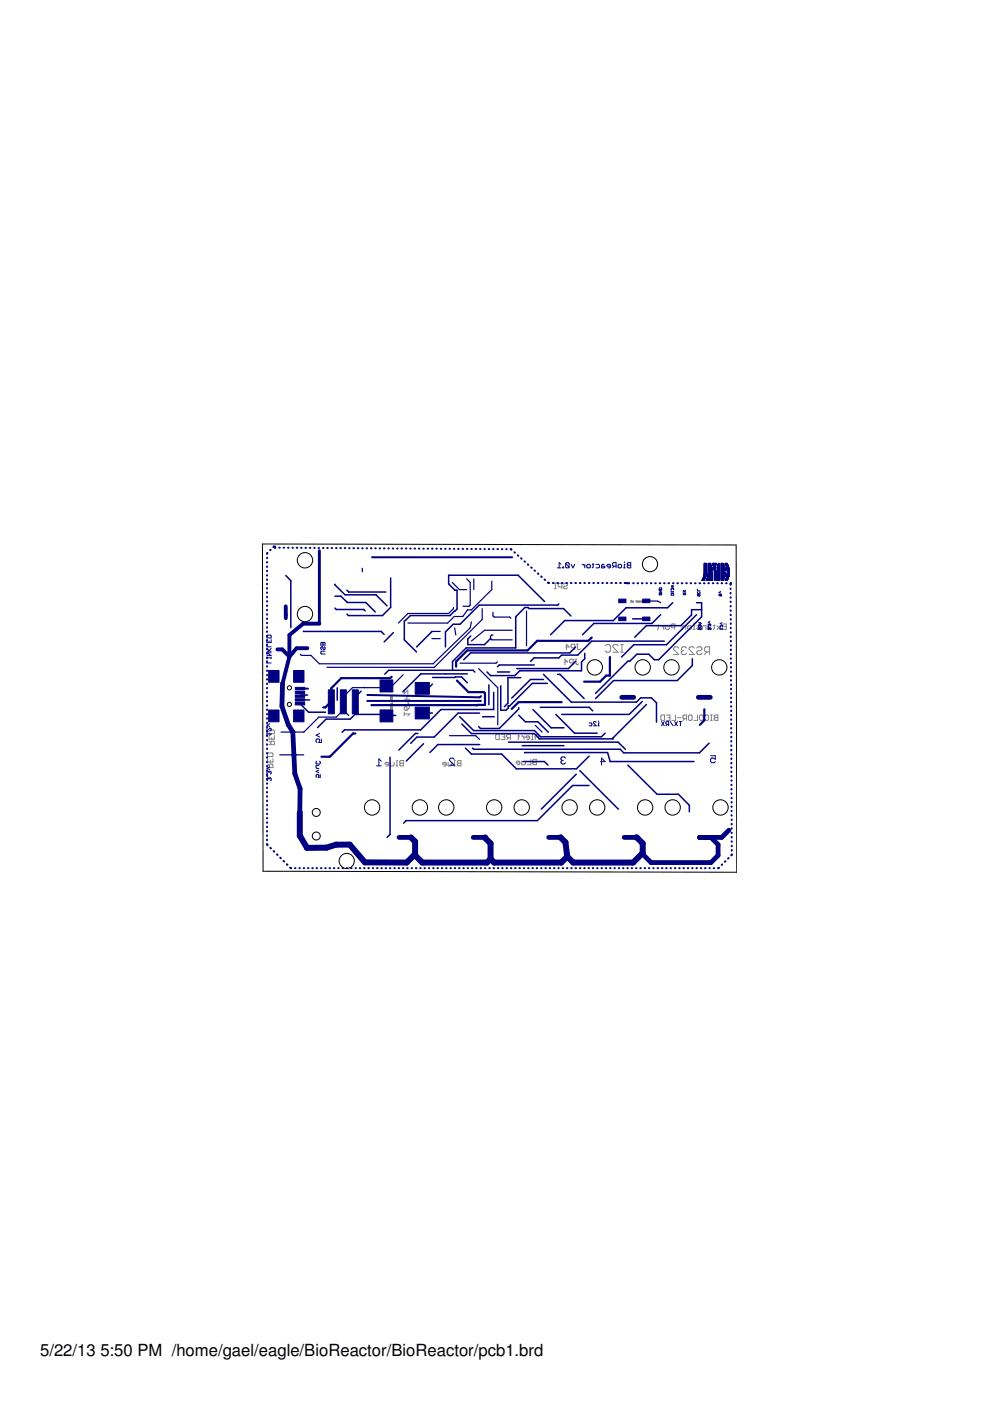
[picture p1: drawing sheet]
<svg xmlns="http://www.w3.org/2000/svg" width="210mm" height="297mm" viewBox="0 0 210 297" stroke-linecap="round" stroke-linejoin="round" font-family="sans-serif">
<defs><g id="words">
<g font-size="3.5">
<text x="8.5" y="287.5">5/22/13</text>
<text x="21.3" y="287.5">5:50 PM /home/gael/eagle/BioReactor/BioReactor/pcb1.brd</text>
</g>
</g></defs>
<g fill="none" stroke="#808080" stroke-width=".21">
<path d="M117.6 123.7h.3M117.6 124.8h.3M117.8 123.7v1.1M119.1 124.4h-.6l-.2-.2v-.4l.2-.1h.6v1.1M119.5 123.8l.2-.1h.4l.2 .3-.2 .2h-.4l-.2 .4 .2 .2h.4l.2-.2M119.9 137.2h.8l-.6-.6v1.2M121.9 137.4h-.6l-.2-.2v-.4l.2-.2h.6v1.2M121.9 139.8h.4M122.1 139.8v.9l.2 .2 .4-.2M122.2 136.6h.4M122.4 136.6v1l.2 .2 .4-.2M128.3 136.9l.3-.2h.5l.3 .2v1.1l-.3 .3h-.5l-.3-.3"/>
<path d="M131 136.9l-.2-.2h-.6l-.2 .2v.3l1 1.1h-1M131.6 138.3h.5M131.6 136.7h.5M131.9 136.7v1.6M133.7 127.4h.3v.2h-.3M134.1 127.4v.3h.2v-.3M134.8 127.4h.2M134.9 127.4l-.1 .3M135.3 127.6h-.2v-.2l.2 .1-.2 .2M135.4 127.4l.3 .1-.2 .2h.2M136.1 127.6h-.3l.1-.2 .2 .1-.2 .2M136.3 127.6l-.1 .1"/>
<path d="M136.5 127.6l-.3-.1 .1-.2h.2v.4M139.4 132.7h.4M139.6 132.5v.8l-.2 .2M140.1 132.7h.3l.3 .4M140.7 132.7v.8M141.1 132.9l.2-.2h.4l.2 .2v.4l-.2 .2h-.4l-.2-.2zM143.1 133.1h-.6l-.2-.2v-.4l.2-.2h.6v1.2M143.9 137.4l-.3-.3h-.5l-.3 .3v.3l1.1 1.1h-1.1M144.6 133.5v-.6l.2-.2h.6v.8M144.7 137.9h.3M144.7 137.9l-.2 .3v.3l.2 .3h.6l.3-.3M145.6 137.4l-.3-.3h-.6l-.2 .3v.3l.2 .2"/>
<path d="M145.8 132.9l.2-.2h.4l.2 .2v.4l-.2 .2h-.4l-.2-.2zM147 133.5h.4M147.2 132.1v.2M147.2 137.4l-.3-.3h-.5l-.3 .3v.3l1.1 1.1h-1.1M147.4 132.7h-.2v.8M147.7 137.4l.3-.3h.5l.3 .3v.3l-.3 .2h-.5l-.3 .3v.3l.3 .3h.5l.3-.3M147.7 132.7h.6l.2 .2-.2 .2h-.3l-.3 .2 .3 .2h.5M148.9 133.5v-.6l.2-.2h.6v.8M149.9 138.2l-.5 .6M150.5 138.2h-.9l-.2-.3v-.5l.2-.3h.9v1.7M150.7 132.7h-.4l-.2 .2v.6h.6l.2-.2-.2-.2h-.6M151.3 132.7h.3"/>
<path d="M151.4 132.5v.8l-.1 .2M152 132.7l.8 .8M152.8 132.7l-.8 .8M153.2 132.3h.8v1.2h-.8M153.6 132.9h.4M56.7 159.8l.2-.2h.8l.2 .2v.6h-1.2zM57 157.9h1.2v-.6l-.2-.2h-.4l-.2 .2v.6M57 155l.2-.2h.8l.2 .2v.6h-1.2zM57 156v.7h1.2v-.7M57 157.1l.4 .4M57.6 156.3v.4M82.8 148.2v.2"/>
<path d="M82.8 148.3h.4l-.1 .1M83 150.1h.2l-.1 .2M83 149.8h.2l-.1 .1M83 150.1h-.2l.1 .2M83 149.1v.1M83 149.8h.1M83 150.1v.1M83 149.8h-.2l.1 .1M83.1 149.3h-.3v.2l.3 .1M83.1 147.8v.3h-.2M83.1 147.8l-.3 .1 .1 .2M83.1 147.8l-.2 .3"/>
<path d="M83.2 148.9v.3h-.4M83.2 147.4l-.4 .2 .4 .1M85.7 147.5h1.2M85.7 150l.2-.2 .4 .2v.6h-.4l-.2-.2zM85.7 151.4h1.2l-.4 .4M85.7 146.3v.8l.8-.8v.8M85.7 151v.8M85.7 148.6h1.2l-.4 .4 .4 .4h-1.2M85.7 148.3h1.2M86.3 147.5v.8M86.9 149.8l-.6 .8M105.3 155.7h.6v1.1h-.6l-.2-.2v-.7z"/>
<path d="M106.3 155.7h.7v1.1h-.7M106.6 156.2h.4M107.8 156.4l-.4 .4M108.2 156.4h-.6l-.2-.2v-.3l.2-.2h.6v1.1M109.8 156h.4M110 155.9v.7l-.2 .2M110.6 156l.5 .4M111.1 156v.8M112.3 156.4h-.8l.2-.4h.4l.2 .2v.4l-.2 .2h-.4M112.7 156.8h.4M113.1 155.7h-.2v1.1M113.5 156.8v-.8l.4-.3 .3 .3v.8"/>
<path d="M113.5 156.2h.7M119.6 140.3h.8l-.6-.5v1.1M121.5 140.5h-.6l-.1-.2v-.3l.1-.2h.6v1.1M140.3 151.6h.6v1.1h-.6l-.2-.2v-.7zM141.3 151.6h.7v1.1h-.7M141.7 152.2h.3M143.2 151.6v1.1h-.7M143.6 152.2h.8M145.2 152.4l-.4 .3M145.6 152.4h-.6l-.2-.2v-.4l.2-.2h.6v1.1M146 151.8l.2-.2h.3l.2 .2v.7l-.2 .2h-.3l-.2-.2zM147.9 151.6v1.1h-.8"/>
<path d="M148.5 151.6h.4l.2 .2v.7l-.2 .2h-.4l-.2-.2v-.7zM149.5 151.8l.2-.2h.4l.1 .2v.7l-.1 .2h-.4l-.2-.2M150.6 151.6h.4M150.6 152.7h.4M150.8 151.6v1.1M151.4 151.8l.2-.2h.6v1.1h-.6l-.2-.2 .2-.3zM151.6 152.2h.6M56.7 162.8h1.2v-.6l-.2-.2h-.4l-.2 .2v.6M56.7 160.8v.8h1.2v-.8M56.7 162l.4 .4M57.3 161.2v.4M82.4 162h-.8l.2-.4h.4l.2 .2v.4l-.2 .2h-.4"/>
<path d="M82.8 161.6v.8h.6l.2-.2v-.6M84 162.4h.3M84.3 161.2h-.1v1.2M84.8 161.4l.1-.2h.6v1.2h-.6l-.1-.2 .1-.4zM84.9 161.8h.6M94.6 162h-.7l.1-.4h.4l.2 .2v.4l-.2 .2h-.4M95 161.6v.8h.6l.2-.2v-.6M96.2 162.4h.4M96.6 161.2h-.2v1.2M97 161.4l.2-.2h.5v1.2h-.5l-.2-.2 .2-.4zM97.2 161.8h.5M110.2 161.8h-.7l.1-.4h.4l.2 .2v.3l-.2 .2h-.4"/>
<path d="M110.6 161.4v.7h.6l.2-.2v-.5M112.6 161v1.1h-.8M113 161.2l.2-.2h.5v1.1h-.5l-.2-.2 .2-.3zM113.2 161.6h.5"/>
</g>
<g fill="none" stroke="#000080" stroke-width=".21">
<path d="M118.9 119.7l-.3-.4v1.1M119.9 119.5l.2-.2h.4l.2 .2v.7M119.9 119.5v.7l.2 .2h.4l.2-.2M119.9 119.5l.8 .7M121.1 119.7l.4 .7 .4-.7M123.4 119.7l.6 .3M124 119.7v.7M124.4 119.8l.2-.1h.4l.2 .1v.4l-.6 .2-.2-.2zM125.6 119.7h.3M125.8 119.5v.7l-.2 .2M126.4 119.7h.5l.2 .1v.4l-.2 .2h-.5M128.1 119.7h-.4l-.2 .1v.6h.6l.2-.2-.2-.2h-.6"/>
<path d="M131 119.8l.2-.1h.4l.2 .1v.4l-.6 .2-.2-.2zM132.4 119.1v.2M132.6 119.7h-.2v.7M133 119.5l.2-.2h.5v1.1h-.5l-.2-.2 .2-.4zM133.2 119.8h.5M149.3 119.8h.5M149.3 119.6h.5M149.3 120h.5M149.3 119.9h.5M149.3 119.7h.5M149.3 119.5h.5M149.3 119.4h.5"/>
<path d="M150.2 119.8h.5M150.2 119.6l.5 .1M150.2 120h.6M150.2 119.9h.6M150.2 119.7h.5M150.2 119.6h.4M150.2 119.5h.4M150.2 119.4h.4M151 119.5h.9M151 119.4h1M151 119.6h.9M151.1 119.6h.7"/>
<path d="M151.1 119.7h.7M151.2 119.8h.6M151.2 119.9h.5M151.2 120h.5M151.7 119.9l-.5 .1M152.1 120h.4M152.1 119.9h.4M152.2 119.9h.3M152.2 119.8h.3M152.2 119.7h.3M152.3 119.7h.2M152.3 119.6h.2"/>
<path d="M152.3 119.5h.2M152.4 119.5h.1M152.4 119.4h.1M152.9 119.8l.6 .1M152.9 119.6h.5M152.9 120h.7M152.9 119.9l.6 .1M152.9 119.9h.6M152.9 119.8h.6M152.9 119.7l.6 .1M152.9 119.7h.5M152.9 119.5h.5"/>
<path d="M152.9 119.5h.4M152.9 119.4h.4M153.7 119.4h.5M153.8 119.5h.4M153.8 119.6h.4M153.8 119.6h.5M153.8 119.7h.5M153.9 119.7h.4M153.9 119.8h.4M153.9 119.8l.4 .1M153.9 119.9h.5M153.9 119.9l.5 .1"/>
<path d="M154 120h.4M56.6 134.8l.1-.1h.6l.2 .1v.5h-.9zM56.6 135.6v.6h.9v-.6M56.6 136.5v.6h.9M56.6 139.3v.3M56.6 140v.6h.9M56.6 139.5h.9M56.6 138.1h.9M56.6 137.5l.4 .4M57 135.9v.3M57.5 139.3v.3M57.5 138.4h-.9l.9 .6h-.9"/>
<path d="M57.5 137.5l-.6 .6M68 136.3l.2-.1 .3 .1 .3-.1 .1 .1v.5h-.9zM68.5 136.3v.5M68.8 137.1l.1 .2-.1 .4-.3-.1-.2-.5-.3 .2 .2 .4M68.9 138.1h-.7l-.2 .1 .2 .5h.7M118.2 120.4h.7M119.3 120.2h.2v.2h-.2zM129.5 120h-.8l.2-.3h.4l.2 .1v.4l-.2 .2h-.4M130.2 120l-.3 .4M130.6 120h-.6l-.1-.2v-.3l.1-.2h.6v1.1M132.2 120.4h.4M139.8 124.7h.4l.1 .3h-.5z"/>
<path d="M140.2 125.8v.3h-.4v-.2l.2-.1v.2M140.3 125.2h-.5l.5 .4h-.5M142.3 125.9l.4-.1 .1 .4h-.5zM142.3 124.7v.4l.3-.4 .2 .1-.1 .3M142.3 125.3v.3M142.3 125.5h.5l-.2 .1M142.4 124.1l.3 .4M142.4 124.3h.3M142.6 124.1v.4M142.7 124.1l-.3 .4M144.8 126.1h.6v-.3l-.3-.1-.1 .4M144.8 125.7l.2 .2"/>
<path d="M144.8 125.2l.6 .3M145.4 125.2l-.6 .3M147.9 124.9v.4h.5M148 125.5v.3h.4l-.1-.3M148.1 132.7l.5-.1 .1 .3h-.6zM148.1 132h.4l.2 .2-.6 .2M148.3 126l.1 .3-.2 .1-.2-.4v.4M148.4 132v.4M148.6 133.1v.4l-.3-.4-.2 .1 .1 .3M148.8 123.1h.5M148.9 122.9h.4M149 122.7h.5"/>
<path d="M149.1 122.5h.4M149.2 122.2h.4M149.3 122h.4M149.3 123h-.5M149.3 121.9h.4M149.3 123h-.4M149.3 121.8h.4M149.3 121.7h.4M149.3 121.7h.5M149.3 120.4h.5M149.3 120.2h.5M149.3 121.6h.5"/>
<path d="M149.3 121.5h.5M149.3 121.4h.5M149.3 121.3h.5M149.3 121.2h.5M149.3 121.1h.5M149.3 121h.5M149.3 120.9h.5M149.3 120.8h.5M149.3 120.7h.5M149.3 120.6h.5M149.3 120.5h.5M149.3 120.3h.5"/>
<path d="M149.3 120.1h.5M149.4 122.9h-.5M149.4 122.8h-.4M149.4 122.7l-.4 .1M149.5 122.7h-.5M149.5 122.6h-.4M149.6 122.4h-.5M149.6 122.3h-.4M149.7 122.1h-.5M149.7 122l-.5 .1M149.7 123.1h1.3M149.7 123h1.3"/>
<path d="M149.7 121.9l-.4 .1M149.7 121.8l-.4 .1M149.8 123h1.2M149.8 121.7h-.5M149.8 122.9h1.2M149.8 122.8h1.2M149.9 122.8h1.1M149.9 122.7h1.1M149.9 122.6h1.1M150 122.5h1M150 122.4h1M150 122.3h1"/>
<path d="M150.1 122.2h.9M150.1 122.1h.9M150.1 122h.9M150.1 121.9h.9M150.1 121.8h.9M150.2 132.9l.1 .1zM150.2 121.7h.8M150.2 121.6h.8M150.2 121.5h.8M150.2 120.4h.7M150.2 120l.6 .1M150.2 120.2h.7"/>
<path d="M150.2 121.4h.8M150.2 121.4h.4M150.2 121.3h.4M150.2 121.2h.4M150.2 121.1h.4M150.2 121.1h.8M150.2 121h.8M150.2 120.9h.8M150.2 120.8h.8M150.2 120.7h.8M150.2 120.6h.8M150.2 120.5h.8"/>
<path d="M150.2 120.4h.8M150.2 120.3h.7M150.2 120.1l.7 .1M150.2 120.1h.7M150.4 133.3h.3l-.1 .2M150.4 132.4h.3l-.1 .3M150.4 133.3h-.2l.1 .2M150.4 132.4v.1M150.4 133.3h.1M150.4 132.4h-.2l.1 .3M150.5 131.8l-.3 .2 .3 .1M151.3 120h.4"/>
<path d="M151.3 120.1h.4M151.3 120.2h.4M151.3 120.3h.4M151.3 120.4h.4M151.4 120.5h.3M151.4 120.4h.3M151.4 120.6h.3M151.4 120.7h.3M151.4 120.8h.3M151.4 121h.4M151.4 120.9l.4 .1M151.4 120.9h.4"/>
<path d="M151.5 123.1h1M151.5 123h1M151.5 122.9h1M151.5 122.8h1M151.5 122.7h1M151.5 122.6h1M151.5 122.5h1M151.5 122.4h1M151.5 122.3h1M151.5 122.2h1M151.5 122.1h1M151.5 122h1"/>
<path d="M151.5 121.9h1M151.5 121.8h1M151.5 121.7h1M151.5 121.6h1M151.5 121.5h1M151.5 121.4h1M151.5 121.3h1M151.5 121.2h.4M151.5 121.1h.4M151.5 121.1h.3M152.1 120.4h.4M152.1 120.2h.4"/>
<path d="M152.1 120.6h.4M152.1 120.5h.4M152.1 120.3h.4M152.1 120.1h.4M152.1 120.7h.4M152.1 120.8h.4M152.2 120.9h.3M152.2 120.8h.3M152.2 121h.3M152.3 121.1h.2M152.3 121.2h.2M152.7 133.3h.5l-.1 .2"/>
<path d="M152.7 132.6v.3l.4-.3 .1 .1-.1 .2M152.7 133.1v.4M152.8 125.4l-.4 .2 .4 .2M152.9 120.4h.8M152.9 120.2h.7M152.9 123.1h.4M152.9 123h.4M152.9 122.6h.7M152.9 122.5h.7M152.9 122.2h.8M152.9 122h.8M152.9 121.9h.9"/>
<path d="M152.9 121.8h.9M152.9 121.7h.9M152.9 121.6h.9M152.9 121.5h.9M152.9 121.4h.9M152.9 121.4h.4M152.9 121.3h.4M152.9 121.2h.4M152.9 121.1h.4M152.9 121.1h.5M152.9 121h.9M152.9 120.9h.9"/>
<path d="M152.9 120.8h.9M152.9 120.7h.9M152.9 120.6h.8M152.9 120.5h.8M152.9 120.3h.8M152.9 120.2l.7 .1M152.9 120.1h.7M153 126v.3h-.3v-.3l-.3 .1 .1 .2M153.1 132l-.4 .2 .4 .2M153.4 123h-.5M153.4 122.9h-.5M153.5 122.8h-.6"/>
<path d="M153.5 122.7l-.6 .1M153.5 122.7h-.6M153.5 122.6l-.6 .1M153.6 122.5h-.7M153.6 122.4h-.7M153.6 122.3h-.7M153.7 122.3h-.8M153.7 122.2h-.8M153.7 122.1h-.8M153.8 123.1h.4M153.8 121.9l-.9 .1M153.8 121.8l-.9 .1"/>
<path d="M153.8 121.7h-.9M153.8 122.9h.5M153.9 122.8h.4M153.9 122.7h.4M154 120.1h.4M154 122.4h.5M154 120.1h.5M154.1 120.2h.4M154.1 122.4h.4M154.1 120.2l.4 .1M154.1 120.4h.4M154.1 122.3h.4"/>
<path d="M154.1 120.3h.4M154.1 122.2h.4M154.1 122.1h.5M154.1 120.5h.5M154.1 120.5h.4M154.1 122h.5M154.1 120.6h.5M154.2 121.9h.4M154.2 120.7h.4M154.2 121.8h.4M154.2 120.9h.4M154.2 120.8h.4"/>
<path d="M154.2 123h-.4M154.2 121.7h.4M154.2 121.6h.4M154.2 121.5h.4M154.2 121.1h.4M154.2 121h.4M154.2 121.4h.4M154.2 121.3h.4M154.2 121.2h.4M154.3 122.9h-.5M154.4 122.7h-.5M154.4 122.6l-.5 .1"/>
<path d="M154.4 122.6h-.4M154.4 122.5l-.4 .1M154.5 122.5h-.5M154.5 122.3h-.4M154.6 121.9l-.4 .1M154.6 121.8l-.4 .1M56.6 154.4v.6l.6-.6 .3 .1-.2 .5M56.6 155.3v.6M56.6 155.6h.9l-.3 .3M57.2 153.5l-.6 .3 .6 .3M67.8 155.5l-.8 .4 .8 .4M68.1 156.7v.7h-.5l.2-.3-.2-.4h-.4l-.2 .2v.3l.2 .2"/>
<path d="M124.9 153.3h.4l.2 .1-.2 .5h-.4M126.4 153.1l-.1-.1-.5 .1 .6 .8h-.6M126.8 153.9h.3M126.9 152.8v.2M127.1 153.3h-.2v.6M140.3 153l.5 .9M140.8 153l-.5 .9M141.5 153.6l-.3 .3M141.8 153.6h-.5l-.1-.5 .1-.1h.5v.9M142.1 153l.6 .9M143 153l.6 .9M143.6 153l-.6 .9"/>
<path d="M144 153h.6M144.3 153v.9M56.6 164.4l.1 .2zM57 165.1l.2-.2 .3 .2-.2 .4M57 163.7l.2-.2 .3 .2-.2 .4M57 165.1l-.1-.2-.3 .2 .1 .4M57 163.7v.1M57 165.1v.1M57 163.7l-.1-.2-.3 .2 .1 .4M57.2 162.6l-.6 .3 .6 .3M67.2 161.4l-.2 .1 .2 .5h.6l.1-.2-.1-.4M67.6 162.3h-.6v.5l.2 .1h.4"/>
<path d="M67.6 163.3l-.6 .3 .6 .3M67.9 164.2v.6h-.4l.1-.3-.1-.3-.5 .2 .2 .4M79.8 162.4h1M80.8 161.4l-.5-.5v1.5M96.3 161l-.2-.3h-.5l-.3 .3v.2l1 1h-1M119.2 161.2l-.3 .3 .3 .5h.5l.2-.3M119.2 161.2h.2M119.9 160.7l-.2-.2h-.5l-.3 .2 .3 .5M127.3 161.5h1l-.7-.8v1.5M150.7 160.2h1v.8l-.5-.3h-.3l-.2 .3v.5l.2 .2h.5l.3-.2"/>
</g>
<g fill="#000080" stroke="#000080" stroke-width=".21">
<path d="M80.6 144.2h2.7v2.5h-2.7z"/>
<path d="M80.6 150.5h2.7v2.6h-2.7z"/>
<path d="M69.6 146.3h1.3v5h-1.3z"/>
<path d="M72.2 146.3h1.2v5h-1.2z"/>
<path d="M74.7 146.3h1.3v5h-1.3z"/>
<path d="M131.2 130.8h1.5v.8h-1.5z"/>
<path d="M136.3 130.8h1.5v.8h-1.5z"/>
<path d="M131.2 127h1.5v.8h-1.5z"/>
<path d="M136.3 127h1.5v.8h-1.5z"/>
<path d="M88 144.7h3v2.5h-3z"/>
<path d="M88 149.9h3v2.5h-3z"/>
<path d="M62.3 150.5h2.2v2.5h-2.2z"/>
<path d="M62.3 142.2h2.2v2.5h-2.2z"/>
<path d="M57 150.5h2.2v2.5h-2.2z"/>
<path d="M57 142.2h2.2v2.5h-2.2z"/>
<path d="M62.6 148.9h2v.6h-2z"/>
<path d="M62.6 148.1h2v.6h-2z"/>
<path d="M62.6 147.3h2v.5h-2z"/>
<path d="M62.6 146.5h2v.5h-2z"/>
<path d="M62.6 145.7h2v.5h-2z"/>
</g>
<path d="M125.5 135.2l-.7 .7h-10.9l-2 2h-12.8l-2.4 2.4v1.1M129.3 139.3v3.9h-.8l-1.3 1.3h-3.4M75.4 155.5h-.5l-4.9 4.8-1.8 .1M83 143.5l-.3 .3h-10.4l-2 2.1v2.9l-1.3 1.2h-.5M96.9 144.3l2.4 2.4h3.3l.2 .3v2.5h-24M119.1 148.9h-9.1l-1.5 1.4M149.3 150.4v2.3l-.9 1" fill="none" stroke="#000080" stroke-width=".47"/>
<path d="M63.6 172.3v4.9l1.5 2.6 4.1-.1 2-.6h2.9l3.3 3.7 8.8 .1 1.8-1.8v-2.7l-.9-.9M102.9 177.5l1.1 1.3v3.3M118.9 177.5v.1M118.9 177.6l1 1 .4 3M134.9 177.5l1.4 1.3v2l-2.1 2.1h-12.7l-1.2-1.3M87.9 181.2l1.6 1.7h13.8l.7-.8M120.3 181.6l-1.3 1.3h-14.2l-.8-.8" fill="none" stroke="#000080" stroke-width="1.3"/>
<path d="M59.9 144.9l-.1 4.8 1.3 4 1 1.5 .4 8.8 1.1 3.2v5.1M131.8 147.8h2.6M148.1 147.8h2.5M84.6 177.5h2.5M100.3 177.5h2.6M116.3 177.5h2.6M132.3 177.5h2.6M150.7 177.5l1.6 1.6v2.3l-1.6 1.5h-12.7l-1.9-1.9M154.5 176l-1.5 1.5h-4.7" fill="none" stroke="#000080" stroke-width="1"/>
<path d="M58.8 137.7h1l1.6 1.5M60.6 128.6v2.5M61.4 139.2l-1.5 5.7M65.2 137.4h-2.3l-1.5 1.8M67.7 132.2h-3.4l-2.9 2.4v4.6" fill="none" stroke="#000080" stroke-width=".83"/>
<path d="M67.7 116.8v15.4" fill="none" stroke="#000080" stroke-width=".61"/>
<g fill="none" stroke="#000080" stroke-width=".25">
<path d="M76.8 120.5v.7M91.6 135.4h1.7M91.6 133.9h1.7M95.9 123.5l1.5 1.5h1.5M96.1 128.8v.3l-1 1h-8.6l-2 2M96.4 133.1l.2 1.5M98.9 122.7l.8 .8v4.8l-.3 .2h-1.2M99.9 131.8l-.2 1.3-7.9 7.6h-24.1l-1.8-1.7h-2l-.3-.3M100.5 122.7v2.3M102.2 129.1v2.2l-10.1 10.2h-22.8M104.3 123.2v1.8l-4.4 4.3h-.8l-1 1.4h-1.8l-1.4 1.4h-8.4M104.5 134.6h-.2l-.3 .3v.5l.3 .3h4.3"/>
<path d="M104.5 129.8v.8l.3 .2h3.3l.2 .3M108.6 133.6h-5.9l-2.8 2.3M111.6 129.6v7.3M137 127.4h2.4l.7 .4M62.1 155.2h-2.5M62.3 160h-3M72.8 148.8v1.8l1.1 1.1M72.8 148.8l-.1 1.8-1.4 1.4h-3.7l-3.2 3.2h-2.3M77.3 145.7v.1M81.9 145.5l-.3 .3h-6.9l-1.9 1.9v1.1M81.9 145.4v.1M85.5 143.1l-2.3 2.3h-1.3"/>
<path d="M95.3 156h5.6l.8 .8M101.5 141.8l4 4v7.9M105.5 140.3l-.3 .3h-7.7M113.5 153.8l1.4 1.4M64.4 160l-2.1 .1"/>
</g>
<g fill="none" stroke="#000080" stroke-width=".42">
<path d="M56.6 118.3v.1M56.6 119.2v.1M56.7 117.2l-.1 .2M57.4 116.6h-.1M58 116l.3-.1-.2 .1 .3 .1M59.2 116.1h.1M60.1 116.1h.1M61.1 116.1h.1M62 116.1h.1M62.9 116.1h.1M63.8 116.1l.1 .1M64.8 116.2h.1"/>
<path d="M65.7 116.2h.1M66.6 116.2h.1M67.5 116.2h.1M68.5 116.2h.1M69.4 116.2h.1M70.3 116.2h.1M71.2 116.2h.2M72.2 116.2h.1M73.1 116.2h.1M74 116.2h.1M74.9 116.2h.2M75.9 116.2h.1"/>
<path d="M76.8 116.2h.1M77.7 116.2h.1M78.6 116.2h.2M78.9 118.2h29.7M79.6 116.2h.1M80.5 116.3h.1M81.4 116.3h.1M82.3 116.3h.1M83.3 116.3h.1M84.2 116.3h.1M85.1 116.3h.1M86 116.3h.1"/>
<path d="M87 116.3h.1M87.9 116.3h.1M88.8 116.3h.1M89.7 116.3h.2M90.7 116.3h.1M91.6 116.3h.1M92.5 116.3h.1M93.5 116.4h.1M94.4 116.4h.1M95.3 116.4h.1M96.2 116.4h.1M97.1 116.4h.2"/>
<path d="M98.1 116.4h.1M99 116.4h.1M99.9 116.4h.1M100.8 116.4h.2M101.8 116.4h.1M102.7 116.4h.1M103.6 116.4h.1M104.5 116.4h.1M105.5 116.4h.1M106.4 116.4h.1M107.3 116.4h.1M108.2 116.4l.3 .1"/>
<path d="M109.1 117.1l.1 .1M109.8 117.7l.1 .1M110.5 118.4l.1 .1M111.2 119l.1 .1M111.9 119.7l.1 .1M56.6 120.1v.1M56.6 121v.1M56.6 121.9v.1M56.6 122.9v.1M56.6 123.8v.1M56.6 124.7v.1M56.6 125.6v.1"/>
<path d="M56.6 126.5v.1M56.6 127.4v.2M56.6 128.4v.1M56.6 129.3v.1M56.6 130.2v.1M56.6 131.1v.1M56.6 132v.1M56.6 133v.1M56.6 133.9v.1M56.6 134.8v.1M56.6 135.7v.1M56.6 136.7v.1"/>
<path d="M56.6 137.6v.1M56.6 138.5v.1M56.6 139.4v.1M112.6 120.3l.1 .1M113.3 120.9l.1 .1M114 121.6l.2 .1M114.7 122.2l.2 .1M115.5 122.9l.1 .1M116.2 123.5l.2 .1M117.2 123.6h.2M118.2 123.6h.1M119.1 123.6h.2"/>
<path d="M120.1 123.6h.1M121 123.6h.2M122 123.6h.1M122.9 123.6h.2M123.9 123.6h.1M124.8 123.6h.2M125.8 123.6h.1M126.7 123.6h.2M127.7 123.6h.1M128.6 123.6h.2M129.6 123.6h.1M130.5 123.6h.2"/>
<path d="M131.5 123.6h.1M132.4 123.6l1 .1M134.2 123.7h.2M135.2 123.7h.1M136.1 123.7h.1M137.1 123.7h.1M138 123.7h.1M138.9 123.7h.1M139.9 123.7h.1M140.8 123.7h.1M141.7 123.7h.2M142.7 123.7h.1"/>
<path d="M143.6 123.7h.1M144.5 123.7h.2M145.5 123.7h.1M146.4 123.7h.2M147.4 123.7h.1M148.3 123.7h.1M149.2 123.7h.2M150.2 123.7h.1M151.1 123.7h.2M152.1 123.7h.1M153 123.7h.1M153.9 123.7h.2"/>
<path d="M154.9 123.7h.1l-.1 .3M154.9 124.8v.1M154.9 125.7v.1M154.9 126.6v.1M154.9 127.6v.1M154.9 128.5v.1M154.9 129.4v.1M154.9 130.3v.1M154.9 131.3v.1M154.9 132.2v.1M154.9 133.1v.1M154.9 134v.1"/>
<path d="M154.9 134.9v.2M155 135.9v.1M155 136.8v.1M155 137.7v.1M155 138.6v.1M155 139.6v.1M56.6 140.3v.1M56.6 141.2v.2M56.6 142.2v.1M56.6 143.1v.1M56.6 144v.1M56.6 144.9v.1"/>
<path d="M56.6 145.8v.1M56.6 146.7v.2M56.6 147.7v.1M56.6 148.6v.1M56.6 149.5v.1M56.6 150.4v.1M56.6 151.4v.1M56.6 152.3v.1M56.6 153.2v.1M56.6 154.1v.1M56.6 155v.1M56.6 156v.1"/>
<path d="M56.6 156.9v.1M56.6 157.8v.1M56.6 158.7v.1M56.6 159.6v.1M63.6 146h1.7M77.9 148.6h24.1M77.9 147.3l23.8 .5 .3-.2M155 140.5v.1M155 141.4v.1M155 142.3v.2M155 143.3v.1M155 144.2v.1"/>
<path d="M155 149.7v.1M155 145.1v.1M155 146v.2M155 147v.1M155 147.9v.1M155 148.8v.1M155 150.6v.2M155 151.6v.1M155 152.5v.1M155 153.4v.1M155 154.3v.2M155 155.3v.1"/>
<path d="M155 156.2v.1M155 157.1v.1M155 158.1v.1M155 159v.1M155.1 159.9v.1M56.6 160.5v.2M56.6 161.5v.1M56.6 162.4v.1M56.6 163.3v.1M56.6 164.2v.1M56.6 165.1v.1M56.6 166.1v.1"/>
<path d="M56.6 167v.1M56.6 167.9v.1M56.6 168.8v.1M56.6 169.7v.2M56.6 170.7v.1M56.6 171.6v.1M56.6 172.5v.1M56.6 173.4v.1M56.6 174.3v.2M56.6 175.3v.1M56.6 176.2v.1M56.6 177.1v.1"/>
<path d="M56.6 178v.1M56.6 178.9l.1 .3M57.3 179.7l.1 .2M155.1 160.8v.1M155.1 161.7v.2M155.1 162.7v.1M155.1 163.6v.1M155.1 164.5v.1M155.1 165.4v.1M155.1 166.4v.1M155.1 167.3v.1M155.1 168.2v.1"/>
<path d="M155.1 169.1v.1M155.1 170.1v.1M155.1 171v.1M155.1 171.9v.1M155.1 172.8v.1M155.1 173.8v.1M155.1 174.7v.1M155.1 175.6v.1M155.1 176.5v.1M155.1 177.4v.2M155.1 178.4l.1 .1M155.2 179.3v.1"/>
<path d="M58 180.4l.1 .2M58.7 181.1l.1 .2M59.4 181.8l.1 .2M60.1 182.5l.1 .2M60.8 183.2l.1 .2M61.5 184l.2 .1M62.5 184.1h.2M63.5 184.1h.1M64.4 184.1h.1M65.3 184.1h.1M66.2 184.1h.1M67.1 184.1h.1"/>
<path d="M68.1 184.1h.1M69 184.1h.1M69.9 184.1h.1M70.8 184.1h.1M71.7 184.1h.1M72.6 184.1h.1M73.5 184.1h.1M74.4 184.1h.1M75.4 184.1h.1M76.3 184.1h.1M77.2 184.1h.1M78.1 184.1h.1"/>
<path d="M79 184.1h.1M79.9 184.1h.2M80.9 184.1h.1M81.8 184.1h.1M82.7 184.1h.1M83.6 184.1h.1M84.5 184.1h.1M85.4 184.1h.1M86.3 184.1h.1M87.3 184.1h.1M88.2 184.1h.1M89.1 184.1h.1"/>
<path d="M90 184.1h.1M90.9 184.1h.1M91.8 184.1h.1M92.8 184.1h.1M93.7 184.1h.1M94.6 184.1h.1M95.5 184.1h.1M96.4 184.1h.1M97.3 184.1h.1M98.2 184.1h.1M99.2 184.1h.1M100.1 184.1h.1"/>
<path d="M101 184.1h.1M101.9 184.1h.1M102.8 184.1h.1M103.7 184.1h.1M104.6 184.1h.2M105.6 184.1h.1M106.5 184.1h.1M107.4 184.1h.1M108.3 184.1h.1M109.2 184.1h.1M110.1 184.1h.1M111.1 184.1h.1"/>
<path d="M112 184.1h.1M112.9 184.1h.1M113.8 184.1h.1M114.7 184.1h.1M115.6 184.1h.1M116.5 184.1h.1M117.5 184.1h.1M118.4 184.1h.1M119.3 184.1h.1M120.2 184.1h.1M121.1 184.1h.1M122 184.1h.1"/>
<path d="M123 184.1h.1M123.9 184.1h.1M124.8 184.1h.1M125.7 184.1h.1M126.6 184.1h.1M127.5 184.1h.1M128.4 184.1h.1M129.3 184.1h.2M130.3 184.1h.1M131.2 184.1h.1M132.1 184.1h.1M133 184.1h.1"/>
<path d="M133.9 184.1h.1M134.9 184.1h.1M135.8 184.1h.1M136.7 184.1h.1M137.6 184.1h.1M138.5 184.1h.1M139.4 184.1h.1M140.3 184.1h.1M141.2 184.1h.2M142.2 184.1h.1M143.1 184.1h.1M144 184.1h.1"/>
<path d="M144.9 184.1h.1M145.8 184.1h.1M146.7 184.1h.2M147.7 184.1h.1M148.6 184.1h.1M149.5 184.1h.1M150.4 184.1h.1M151.3 184.1h.1M152.4 184l-.2 .1M153.1 183.3l-.1 .1M153.8 182.6l-.1 .1M154.5 181.9l-.1 .1"/>
<path d="M155.2 181.1l-.2 .3M155.2 180.2v.1"/>
</g>
<g fill="none" stroke="#000080" stroke-width=".32">
<path d="M60.6 122l1.1 1.1v10M64.3 133.9h16.5l.6 .6M71 128.9l.3 .3h5.8l.3 .3M71 123.9l2.2 2.2h6.5l2.4 2.4M71 126.4h1.3l1.4 1.3h3.9l2 2.1M73.6 125.1l.3 .4h7.9M82.8 122.6v6.2l-1.7 1.7h-7.2l-.3-.3M83.4 134.1l-2 2M91.6 133.9l-3.3 3.3M99.8 134.9l-.6 .6v1.2h3.5l1.3-1.3M115.4 127.5l-5.5-5.5h-14.8v1.8l1.4 1.3h.4v4l-1.5 1.4h-8.4l-1.3 1.2v4l2.6 2.5M118.5 128l-.3 .3h-16.6l-4.1 4.1h-1.4l-1.7 1.6v3.2"/>
<path d="M121 130.6l-1.5-1.6h-7.3l-.2-.2h-.7l-2 2v6.6h-10.5l-2.9 2.9v1.8M122 137.2l-1.2 1.2h-21l-1.5 1.5M124 138.5v1.2l-.7 .7v1.8h-13.1l-1 1h-5.2l-.7-.7M134.1 131.2h2.9M140.1 130.3l-1.9 1.9h-12.3l-2.4 2.4M140.8 135.9h-15.3l-3 3h-3.4l-.6 .6h-5.3l-.7 .7M142.6 127.8l-1.1 1.1h-8.8l-2.7 2.7h-10.3l-3 3M146.8 139.7v1.4l-3.2 3.2h-13.5l-3.8 3.8M147.7 130.3l-6.4 6.4h-6.9l-2.6 2.6M147.7 127.8h1.1v3l-9.1 9.1h-1l-1.1-1.2h-2.6l-1.5 1.5h-.4l-6.8 6.8M148.8 129.3h-2.2v1.1l-2.2 2.3h-7.3l-2.5 2.4M63.6 149.2h.1"/>
<path d="M63.6 148.4h2.1M63.6 147.6h.1M63.6 149.2l1.8 1.8h3.6M65.2 147.4h-1.4l-.2 .2M71.5 145.8v2.6M75.3 151.4l6.3 .1 .3 .3 2-.1M75.3 151.4l-1 1.1h-5.2l-1.8 1.8M76.6 146.5l-1.2 1.2-.1 3.7M88.6 155.5h-.5l-3.5 3.5M89.5 151.2h2.2M89.5 151.2h.1M89.8 157.7l-3.7 3.7"/>
<path d="M91.7 145.1l-.9 .8-1.3 .1M91.7 143.6l6.2-.1 1.2 1.3M97.5 152l2.9 2.9h12.9l1.3 1.3h12.9l.8-.8M98.7 158.6l1.2 1.3h6.5l3.1 3.1h12.7l2.7-2.7M99.1 142.9h-9.9l-3.8 3.8M100.7 142.5l-.4-.4h-17.9l-.8 .8M101.7 151.2h-4.6l-5 5.1h-3.7l-1.3 1.3M101.7 157.9h-8.9l-1.6 1.6M103.7 145.2v4.2M104.7 146.8v3.6h-11.2l-4.3 4.3h-16.2l-.5 .6M104.8 152h-2.4M105.5 142.5h2.5"/>
<path d="M107.8 157.4h23.3l1.5 1.5M110 150v.3l-4.1 4.2h-4l-.4-.4M110 151.6l1.4 1.4h2.6l2.2 2.2M110.4 143.7h-2.7v5.4l-.8 .7M110.8 158.1h8.8M111.2 159.6h17.6l.6 1.9h17.8M113 150.4l3.8 3.9h2.8M113.3 141h-7.4l-.4 .4M114.6 150h10.3l.8 .7M115.2 143l5.9 5.9h13.8l.9-.9h2.3l1.1 1v4.1M115.2 144.1h-2.7l-4 3.9M116.1 144.9h-3.2l-4.8 4.8h-.3v.4l-.5 .5h-1.1v-5.2"/>
<path d="M117.9 151.5l3.9 3.9h4.8M118.2 143h.5l5.1 5.1M122 140.2l-1.5 1.6h-10.9M136.2 148.7l-2.8 2.8h-14.3M137.1 149.4l-7.2 7.3h-15.5l-1.1-1.2h-13.4l-2-2M150.3 157.6l-2 2h-16.1l-.7-.7h-31.1l-.2-.3M82.7 160.5v16.4l-.6 .6M110.8 161.5h4.6l.8 .7M122.2 164.1l-7.4 7.5M122.9 163.4l8.2 8.2M124.9 166.5h-3.5l-7.5 7.5h-27.8l-.5 .5M133.1 162.2l6.2 6.2h4.5l2.4 2.3v1.4"/>
</g>
<g fill="none" stroke="#000" stroke-width=".21">
<path d="M55.6 115.3l100.5 .2 .1 69.4-100.4-.2z"/>
<circle cx="64.7" cy="118.8" r="1.63"/>
<circle cx="137.8" cy="119.6" r="1.61"/>
<circle cx="64.7" cy="130.2" r="1.63"/>
<circle cx="61.4" cy="145.8" r=".44"/>
<circle cx="61.4" cy="149.4" r=".44"/>
<circle cx="126.1" cy="141.5" r="1.63"/>
<circle cx="136.3" cy="141.5" r="1.63"/>
<circle cx="142.4" cy="141.5" r="1.63"/>
<circle cx="152.5" cy="141.5" r="1.63"/>
<circle cx="67.1" cy="177.2" r=".85"/>
<circle cx="67.1" cy="172.3" r=".85"/>
<circle cx="78.9" cy="171.2" r="1.63"/>
<circle cx="89" cy="171.2" r="1.63"/>
<circle cx="94.6" cy="171.2" r="1.63"/>
<circle cx="104.8" cy="171.2" r="1.63"/>
<circle cx="110.6" cy="171.2" r="1.63"/>
<circle cx="120.8" cy="171.2" r="1.63"/>
<circle cx="126.6" cy="171.2" r="1.63"/>
<circle cx="136.8" cy="171.2" r="1.63"/>
<circle cx="142.6" cy="171.2" r="1.63"/>
<circle cx="152.8" cy="171.2" r="1.63"/>
<circle cx="73.5" cy="182.5" r="1.61"/>
</g>
<use href="#words"/>
</svg>
